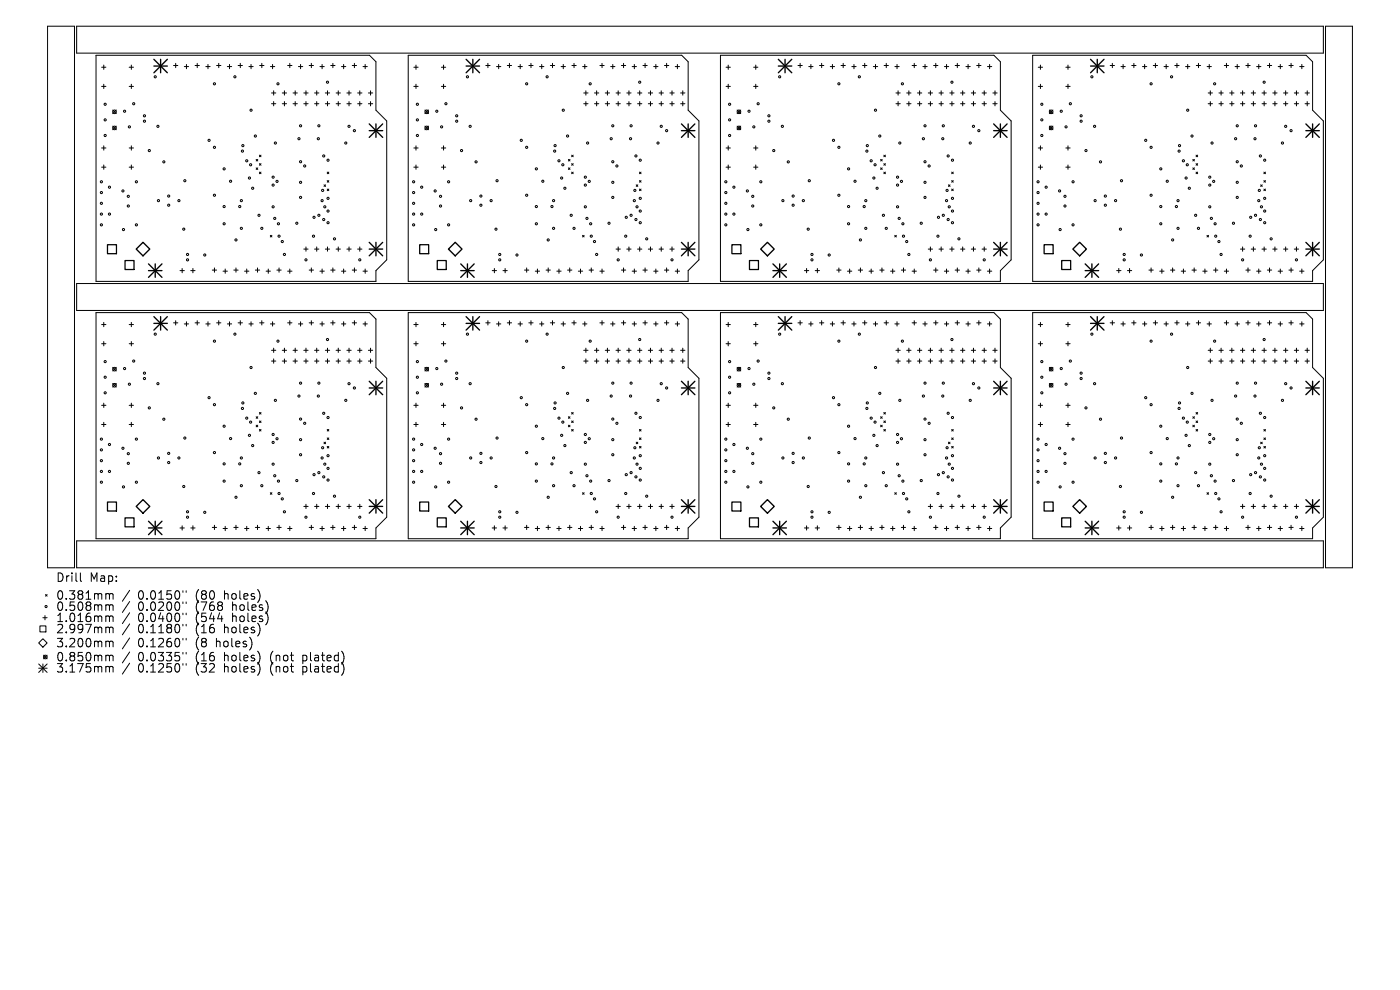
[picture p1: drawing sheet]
<svg xmlns="http://www.w3.org/2000/svg" width="297mm" height="210mm" viewBox="0 0 297 210" stroke-linecap="round" stroke-linejoin="round" font-family="sans-serif">
<defs><g id="words">
<g font-size="2.5">
<text x="11.8" y="123.7">Drill</text>
<text x="19" y="123.7">Map:</text>
<text x="11.8" y="127.5">0.381mm</text>
<text x="11.8" y="129.8">0.508mm</text>
<text x="29.3" y="127.5">0.0150&quot;</text>
<text x="29.3" y="129.8">0.0200&quot;</text>
<text x="41.6" y="127.5">(80</text>
<text x="41.6" y="129.8">(768</text>
<text x="47.8" y="127.5">holes)</text>
<text x="49.5" y="129.8">holes)</text>
<text x="11.8" y="132.2">1.016mm</text>
<text x="11.8" y="134.6">2.997mm</text>
<text x="11.8" y="137.6">3.200mm</text>
<text x="29.3" y="132.2">0.0400&quot;</text>
<text x="29.3" y="134.6">0.1180&quot;</text>
<text x="29.3" y="137.6">0.1260&quot;</text>
<text x="41.6" y="132.2">(544</text>
<text x="41.6" y="134.6">(16</text>
<text x="41.6" y="137.6">(8</text>
<text x="46.1" y="137.6">holes)</text>
<text x="47.8" y="134.6">holes)</text>
<text x="49.5" y="132.2">holes)</text>
<text x="11.8" y="140.5">0.850mm</text>
<text x="11.8" y="142.9">3.175mm</text>
<text x="29.3" y="140.5">0.0335&quot;</text>
<text x="29.3" y="142.9">0.1250&quot;</text>
<text x="41.6" y="140.5">(16</text>
<text x="41.6" y="142.9">(32</text>
<text x="47.8" y="140.5">holes)</text>
<text x="47.8" y="142.9">holes)</text>
<text x="57.7" y="140.5">(not</text>
<text x="57.7" y="142.9">(not</text>
<text x="64.8" y="140.5">plated)</text>
<text x="64.8" y="142.9">plated)</text>
</g>
</g></defs>
<g fill="none" stroke="#000" stroke-width=".21">
<path d="M10.1 5.6h5.7v114.8h-5.7zM16.3 5.6h264.4v5.7h-264.4zM20.4 11.7h58l1.4 1.4v10.3l2.2 2.3v29.4l-2.2 2.3v2.3h-59.4zM21.6 14.3h.9M21.6 18.3h.9M22 13.8v.9M22 17.9v.9M27.4 14.3h.9M27.4 18.3h.9M27.9 13.8v.9M27.9 17.9v.9M36.8 13.9h.9"/>
<path d="M37.3 13.4v1M39.1 14.1h.9M39.6 13.7v.9M41.4 13.9h.9M41.8 13.4v1M43.7 14.1h.9M44.1 13.7v.9M45.9 13.9h1M46.4 13.4v1M48.2 14.1h.9M48.7 13.7v.9M50.5 13.9h.9"/>
<path d="M51 13.4v1M52.8 14.1h.9M53.3 13.7v.9M55.1 13.9h.9M55.5 13.4v1M57.4 14.1h.9M57.6 19.7h.9M57.8 13.7v.9M58.1 19.3v.9M59.9 19.7h.9M60.3 19.3v.9M61 13.9h.9"/>
<path d="M61.5 13.4v1M62.2 19.7h.9M62.6 19.3v.9M63.3 14.1h.9M63.8 13.7v.9M64.5 19.7h.9M64.9 19.3v.9M65.6 13.9h.9M66 13.4v1M66.7 19.7h.9M67.2 19.3v.9M67.9 14.1h.9"/>
<path d="M68.3 13.7v.9M69 19.7h.9M69.5 19.3v.9M70.2 13.9h.9M70.6 13.4v1M71.3 19.7h.9M71.8 19.3v.9M72.4 14.1h1M72.9 13.7v.9M73.6 19.7h.9M74 19.3v.9M74.7 13.9h.9"/>
<path d="M75.2 13.4v1M75.9 19.7h.9M76.3 19.3v.9M77 14.1h.9M77.5 13.7v.9M78.2 19.7h.9M78.6 19.3v.9M86.6 11.7h58l1.4 1.4v10.3l2.3 2.3v29.4l-2.3 2.3v2.3h-59.4zM87.8 14.3h.9M87.8 18.3h.9M88.2 13.8v.9M88.2 17.9v.9"/>
<path d="M93.6 14.3h1M93.6 18.3h1M94.1 13.8v.9M94.1 17.9v.9M103 13.9h1M103.5 13.4v1M105.3 14.1h.9M105.8 13.7v.9M107.6 13.9h.9M108.1 13.4v1M109.9 14.1h.9M110.4 13.7v.9"/>
<path d="M112.2 13.9h.9M112.6 13.4v1M114.5 14.1h.9M114.9 13.7v.9M116.8 13.9h.9M117.2 13.4v1M119 14.1h1M119.5 13.7v.9M121.3 13.9h.9M121.8 13.4v1M123.6 14.1h.9M123.8 19.7h.9"/>
<path d="M124.1 13.7v.9M124.3 19.3v.9M126.1 19.7h.9M126.6 19.3v.9M127.3 13.9h.9M127.7 13.4v1M128.4 19.7h.9M128.9 19.3v.9M129.5 14.1h1M130 13.7v.9M130.7 19.7h.9M131.1 19.3v.9"/>
<path d="M131.8 13.9h.9M132.3 13.4v1M133 19.7h.9M133.4 19.3v.9M134.1 14.1h.9M134.6 13.7v.9M135.3 19.7h.9M135.7 19.3v.9M136.4 13.9h.9M136.9 13.4v1M137.5 19.7h1M138 19.3v.9"/>
<path d="M138.7 14.1h.9M139.1 13.7v.9M139.8 19.7h.9M140.3 19.3v.9M141 13.9h.9M141.4 13.4v1M142.1 19.7h.9M142.6 19.3v.9M143.2 14.1h1M143.7 13.7v.9M144.4 19.7h.9M144.8 19.3v.9"/>
<path d="M152.8 11.7h58.1l1.3 1.4v10.3l2.3 2.3v29.4l-2.3 2.3v2.3h-59.4zM154 14.3h.9M154 18.3h.9M154.5 13.8v.9M154.5 17.9v.9M159.9 14.3h.9M159.9 18.3h.9M160.3 13.8v.9M160.3 17.9v.9M169.3 13.9h.9M169.7 13.4v1M171.6 14.1h.9"/>
<path d="M172 13.7v.9M173.9 13.9h.9M174.3 13.4v1M176.1 14.1h1M176.6 13.7v.9M178.4 13.9h.9M178.9 13.4v1M180.7 14.1h.9M181.2 13.7v.9M183 13.9h.9M183.4 13.4v1M185.3 14.1h.9"/>
<path d="M185.7 13.7v.9M187.6 13.9h.9M188 13.4v1M189.8 14.1h1M190.1 19.7h.9M190.3 13.7v.9M190.5 19.3v.9M192.4 19.7h.9M192.8 19.3v.9M193.5 13.9h.9M194 13.4v1M194.6 19.7h1"/>
<path d="M195.1 19.3v.9M195.8 14.1h.9M196.2 13.7v.9M196.9 19.7h.9M197.4 19.3v.9M198.1 13.9h.9M198.5 13.4v1M199.2 19.7h.9M199.7 19.3v.9M200.3 14.1h1M200.8 13.7v.9M201.5 19.7h.9"/>
<path d="M201.9 19.3v.9M202.6 13.9h.9M203.1 13.4v1M203.8 19.7h.9M204.2 19.3v.9M204.9 14.1h.9M205.4 13.7v.9M206.1 19.7h.9M206.5 19.3v.9M207.2 13.9h.9M207.7 13.4v1M208.3 19.7h1"/>
<path d="M208.8 19.3v.9M209.5 14.1h.9M209.9 13.7v.9M210.6 19.7h.9M211.1 19.3v.9M219.1 11.7h58l1.4 1.4v10.3l2.2 2.3v29.4l-2.2 2.3v2.3h-59.4zM220.3 14.3h.9M220.3 18.3h.9M220.7 13.8v.9M220.7 17.9v.9M226.1 14.3h.9M226.1 18.3h.9"/>
<path d="M226.6 13.8v.9M226.6 17.9v.9M235.5 13.9h.9M236 13.4v1M237.8 14.1h.9M238.3 13.7v.9M240.1 13.9h.9M240.5 13.4v1M242.4 14.1h.9M242.8 13.7v.9M244.7 13.9h.9M245.1 13.4v1"/>
<path d="M246.9 14.1h1M247.4 13.7v.9M249.2 13.9h.9M249.7 13.4v1M251.5 14.1h.9M252 13.7v.9M253.8 13.9h.9M254.2 13.4v1M256.1 14.1h.9M256.3 19.7h.9M256.5 13.7v.9M256.8 19.3v.9"/>
<path d="M258.6 19.7h.9M259 19.3v.9M259.7 13.9h.9M260.2 13.4v1M260.9 19.7h.9M261.3 19.3v.9M262 14.1h.9M262.5 13.7v.9M263.2 19.7h.9M263.6 19.3v.9M264.3 13.9h.9M264.8 13.4v1"/>
<path d="M265.4 19.7h1M265.9 19.3v.9M266.6 14.1h.9M267 13.7v.9M267.7 19.7h.9M268.2 19.3v.9M268.9 13.9h.9M269.3 13.4v1M270 19.7h.9M270.5 19.3v.9M271.2 14.1h.9M271.6 13.7v.9"/>
<path d="M272.3 19.7h.9M272.8 19.3v.9M273.4 13.9h.9M273.9 13.4v1M274.6 19.7h.9M275 19.3v.9M275.7 14.1h.9M276.2 13.7v.9M276.9 19.7h.9M277.3 19.3v.9M281.2 5.6h5.7v114.8h-5.7zM21.6 31.4h.9"/>
<path d="M21.6 35.5h.9M22 30.9v.9M22 35v.9M23.9 23.3l.8 .8M23.9 26.8l.8 .7M24.7 23.3l-.8 .8M24.7 26.8l-.8 .7M27.4 31.4h.9M27.4 35.5h.9M27.9 30.9v.9M27.9 35v.9M54.3 33.8l.4 .4"/>
<path d="M54.3 35.6l.4 .4M54.7 33.8l-.4 .4M54.7 35.6l-.4 .4M55 32.9l.4 .4M55 34.7l.4 .4M55 36.5l.4 .4M55.4 32.9l-.4 .4M55.4 34.7l-.4 .4M55.4 36.5l-.4 .4M57.6 22h.9M58.1 21.5v1M59.9 22h.9"/>
<path d="M60.3 21.5v1M62.2 22h.9M62.6 21.5v1M64.5 22h.9M64.9 21.5v1M66.7 22h.9M67.2 21.5v1M68.7 39.2l.4 .3M69 22h.9M69.1 39.2l-.4 .3M69.4 36.5l.4 .4M69.4 38.3l.4 .3"/>
<path d="M69.5 21.5v1M69.8 36.5l-.4 .4M69.8 38.3l-.4 .3M71.3 22h.9M71.8 21.5v1M73.6 22h.9M74 21.5v1M75.9 22h.9M76.3 21.5v1M78.2 22h.9M78.6 21.5v1M87.8 31.4h.9"/>
<path d="M87.8 35.5h.9M88.2 30.9v.9M88.2 35v.9M90.1 23.3l.8 .8M90.1 26.8l.8 .7M90.9 23.3l-.8 .8M90.9 26.8l-.8 .7M93.6 31.4h1M93.6 35.5h1M94.1 30.9v.9M94.1 35v.9M120.6 33.8l.3 .4"/>
<path d="M120.6 35.6l.3 .4M120.9 33.8l-.3 .4M120.9 35.6l-.3 .4M121.3 32.9l.3 .4M121.3 34.7l.3 .4M121.3 36.5l.3 .4M121.6 32.9l-.3 .4M121.6 34.7l-.3 .4M121.6 36.5l-.3 .4M123.8 22h.9M124.3 21.5v1M126.1 22h.9"/>
<path d="M126.6 21.5v1M128.4 22h.9M128.9 21.5v1M130.7 22h.9M131.1 21.5v1M133 22h.9M133.4 21.5v1M135 39.2l.3 .3M135.3 22h.9M135.3 39.2l-.3 .3M135.7 36.5l.3 .4M135.7 38.3l.3 .3"/>
<path d="M135.7 21.5v1M136 36.5l-.3 .4M136 38.3l-.3 .3M137.5 22h1M138 21.5v1M139.8 22h.9M140.3 21.5v1M142.1 22h.9M142.6 21.5v1M144.4 22h.9M144.8 21.5v1M154 31.4h.9"/>
<path d="M154 35.5h.9M154.5 30.9v.9M154.5 35v.9M156.4 23.3l.7 .8M156.4 26.8l.7 .7M157.1 23.3l-.7 .8M157.1 26.8l-.7 .7M159.9 31.4h.9M159.9 35.5h.9M160.3 30.9v.9M160.3 35v.9M186.8 33.8l.4 .4"/>
<path d="M186.8 35.6l.4 .4M187.2 33.8l-.4 .4M187.2 35.6l-.4 .4M187.5 32.9l.3 .4M187.5 34.7l.3 .4M187.5 36.5l.3 .4M187.8 32.9l-.3 .4M187.8 34.7l-.3 .4M187.8 36.5l-.3 .4M190.1 22h.9M190.5 21.5v1M192.4 22h.9"/>
<path d="M192.8 21.5v1M194.6 22h1M195.1 21.5v1M196.9 22h.9M197.4 21.5v1M199.2 22h.9M199.7 21.5v1M201.2 39.2l.3 .3M201.5 22h.9M201.5 39.2l-.3 .3M201.9 36.5l.3 .4M201.9 38.3l.3 .3"/>
<path d="M201.9 21.5v1M202.2 36.5l-.3 .4M202.2 38.3l-.3 .3M203.8 22h.9M204.2 21.5v1M206.1 22h.9M206.5 21.5v1M208.3 22h1M208.8 21.5v1M210.6 22h.9M211.1 21.5v1M220.3 31.4h.9"/>
<path d="M220.3 35.5h.9M220.7 30.9v.9M220.7 35v.9M222.6 23.3l.8 .8M222.6 26.8l.8 .7M223.4 23.3l-.8 .8M223.4 26.8l-.8 .7M226.1 31.4h.9M226.1 35.5h.9M226.6 30.9v.9M226.6 35v.9M253.1 33.8l.3 .4"/>
<path d="M253.1 35.6l.3 .4M253.4 33.8l-.3 .4M253.4 35.6l-.3 .4M253.7 32.9l.4 .4M253.7 34.7l.4 .4M253.7 36.5l.4 .4M254.1 32.9l-.4 .4M254.1 34.7l-.4 .4M254.1 36.5l-.4 .4M256.3 22h.9M256.8 21.5v1M258.6 22h.9"/>
<path d="M259 21.5v1M260.9 22h.9M261.3 21.5v1M263.2 22h.9M263.6 21.5v1M265.4 22h1M265.9 21.5v1M267.4 39.2l.4 .3M267.7 22h.9M267.8 39.2l-.4 .3M268.1 36.5l.4 .4M268.1 38.3l.4 .3"/>
<path d="M268.2 21.5v1M268.5 36.5l-.4 .4M268.5 38.3l-.4 .3M270 22h.9M270.5 21.5v1M272.3 22h.9M272.8 21.5v1M274.6 22h.9M275 21.5v1M276.9 22h.9M277.3 21.5v1M38.2 57.4h.9"/>
<path d="M38.6 56.9v1M40.5 57.4h.9M40.9 56.9v1M45 57.3h.9M45.5 56.8v.9M47.3 57.5h.9M47.8 57.1v.9M49.6 57.3h.9M50.1 56.8v.9M51.9 57.5h.9M52.3 57.1v.9M54.2 57.3h.9"/>
<path d="M54.6 56.8v.9M56.5 57.5h.9M56.9 57.1v.9M57.3 49.9l.4 .4M57.7 49.9l-.4 .4M58.7 57.3h1M59.2 56.8v.9M61 57.5h.9M61.5 57.1v.9M64.5 52.8h.9M64.9 52.4v.9M65.6 57.3h.9"/>
<path d="M66 56.8v.9M66.7 52.8h.9M67.2 52.4v.9M67.9 57.5h.9M68.3 57.1v.9M69 52.8h.9M69.4 40.1l.4 .3M69.5 52.4v.9M69.8 40.1l-.4 .3M70.2 57.3h.9M70.6 56.8v.9M71.3 52.8h.9"/>
<path d="M71.8 52.4v.9M72.4 57.5h1M72.9 57.1v.9M73.6 52.8h.9M74 52.4v.9M74.7 57.3h.9M75.2 56.8v.9M75.9 52.8h.9M76.3 52.4v.9M77 57.5h.9M77.5 57.1v.9M104.4 57.4h.9"/>
<path d="M104.9 56.9v1M106.7 57.4h.9M107.2 56.9v1M111.3 57.3h.9M111.7 56.8v.9M113.6 57.5h.9M114 57.1v.9M115.8 57.3h1M116.3 56.8v.9M118.1 57.5h.9M118.6 57.1v.9M120.4 57.3h.9"/>
<path d="M120.9 56.8v.9M122.7 57.5h.9M123.1 57.1v.9M123.6 49.9l.3 .4M123.9 49.9l-.3 .4M125 57.3h.9M125.4 56.8v.9M127.3 57.5h.9M127.7 57.1v.9M130.7 52.8h.9M131.1 52.4v.9M131.8 57.3h.9"/>
<path d="M132.3 56.8v.9M133 52.8h.9M133.4 52.4v.9M134.1 57.5h.9M134.6 57.1v.9M135.3 52.8h.9M135.7 40.1l.3 .3M135.7 52.4v.9M136 40.1l-.3 .3M136.4 57.3h.9M136.9 56.8v.9M137.5 52.8h1"/>
<path d="M138 52.4v.9M138.7 57.5h.9M139.1 57.1v.9M139.8 52.8h.9M140.3 52.4v.9M141 57.3h.9M141.4 56.8v.9M142.1 52.8h.9M142.6 52.4v.9M143.2 57.5h1M143.7 57.1v.9M170.7 57.4h.9"/>
<path d="M171.1 56.9v1M172.9 57.4h1M173.4 56.9v1M177.5 57.3h.9M178 56.8v.9M179.8 57.5h.9M180.2 57.1v.9M182.1 57.3h.9M182.5 56.8v.9M184.4 57.5h.9M184.8 57.1v.9M186.6 57.3h1"/>
<path d="M187.1 56.8v.9M188.9 57.5h.9M189.4 57.1v.9M189.8 49.9l.4 .4M190.2 49.9l-.4 .4M191.2 57.3h.9M191.7 56.8v.9M193.5 57.5h.9M194 57.1v.9M196.9 52.8h.9M197.4 52.4v.9M198.1 57.3h.9"/>
<path d="M198.5 56.8v.9M199.2 52.8h.9M199.7 52.4v.9M200.3 57.5h1M200.8 57.1v.9M201.5 52.8h.9M201.9 40.1l.3 .3M201.9 52.4v.9M202.2 40.1l-.3 .3M202.6 57.3h.9M203.1 56.8v.9M203.8 52.8h.9"/>
<path d="M204.2 52.4v.9M204.9 57.5h.9M205.4 57.1v.9M206.1 52.8h.9M206.5 52.4v.9M207.2 57.3h.9M207.7 56.8v.9M208.3 52.8h1M208.8 52.4v.9M209.5 57.5h.9M209.9 57.1v.9M236.9 57.4h.9"/>
<path d="M237.3 56.9v1M239.2 57.4h.9M239.6 56.9v1M243.7 57.3h1M244.2 56.8v.9M246 57.5h.9M246.5 57.1v.9M248.3 57.3h.9M248.8 56.8v.9M250.6 57.5h.9M251.1 57.1v.9M252.9 57.3h.9"/>
<path d="M253.3 56.8v.9M255.2 57.5h.9M255.6 57.1v.9M256.1 49.9l.3 .4M256.4 49.9l-.3 .4M257.4 57.3h1M257.9 56.8v.9M259.7 57.5h.9M260.2 57.1v.9M263.2 52.8h.9M263.6 52.4v.9M264.3 57.3h.9"/>
<path d="M264.8 56.8v.9M265.4 52.8h1M265.9 52.4v.9M266.6 57.5h.9M267 57.1v.9M267.7 52.8h.9M268.1 40.1l.4 .3M268.2 52.4v.9M268.5 40.1l-.4 .3M268.9 57.3h.9M269.3 56.8v.9M270 52.8h.9"/>
<path d="M270.5 52.4v.9M271.2 57.5h.9M271.6 57.1v.9M272.3 52.8h.9M272.8 52.4v.9M273.4 57.3h.9M273.9 56.8v.9M274.6 52.8h.9M275 52.4v.9M275.7 57.5h.9M276.2 57.1v.9M16.3 60.1h264.4v5.8h-264.4z"/>
<path d="M20.4 66.3h58l1.4 1.4v10.3l2.2 2.2v29.5l-2.2 2.3v2.3h-59.4zM21.6 68.8h.9M21.6 72.9h.9M22 68.4v.9M22 72.5v.9M23.9 77.9l.8 .8M24.7 77.9l-.8 .8M27.4 68.8h.9M27.4 72.9h.9M27.9 68.4v.9M27.9 72.5v.9M36.8 68.5h.9"/>
<path d="M37.3 68v.9M39.1 68.7h.9M39.6 68.3v.9M41.4 68.5h.9M41.8 68v.9M43.7 68.7h.9M44.1 68.3v.9M45.9 68.5h1M46.4 68v.9M48.2 68.7h.9M48.7 68.3v.9M50.5 68.5h.9"/>
<path d="M51 68v.9M52.8 68.7h.9M53.3 68.3v.9M55.1 68.5h.9M55.5 68v.9M57.4 68.7h.9M57.6 74.3h.9M57.6 76.6h.9M57.8 68.3v.9M58.1 73.9v.9M58.1 76.1v.9M59.9 74.3h.9"/>
<path d="M59.9 76.6h.9M60.3 73.9v.9M60.3 76.1v.9M61 68.5h.9M61.5 68v.9M62.2 74.3h.9M62.2 76.6h.9M62.6 73.9v.9M62.6 76.1v.9M63.3 68.7h.9M63.8 68.3v.9M64.5 74.3h.9"/>
<path d="M64.5 76.6h.9M64.9 73.9v.9M64.9 76.1v.9M65.6 68.5h.9M66 68v.9M66.7 74.3h.9M66.7 76.6h.9M67.2 73.9v.9M67.2 76.1v.9M67.9 68.7h.9M68.3 68.3v.9M69 74.3h.9"/>
<path d="M69 76.6h.9M69.5 73.9v.9M69.5 76.1v.9M70.2 68.5h.9M70.6 68v.9M71.3 74.3h.9M71.3 76.6h.9M71.8 73.9v.9M71.8 76.1v.9M72.4 68.7h1M72.9 68.3v.9M73.6 74.3h.9"/>
<path d="M73.6 76.6h.9M74 73.9v.9M74 76.1v.9M74.7 68.5h.9M75.2 68v.9M75.9 74.3h.9M75.9 76.6h.9M76.3 73.9v.9M76.3 76.1v.9M77 68.7h.9M77.5 68.3v.9M78.2 74.3h.9"/>
<path d="M78.2 76.6h.9M78.6 73.9v.9M78.6 76.1v.9M86.6 66.3h58l1.4 1.4v10.3l2.3 2.2v29.5l-2.3 2.3v2.3h-59.4zM87.8 68.8h.9M87.8 72.9h.9M88.2 68.4v.9M88.2 72.5v.9M90.1 77.9l.8 .8M90.9 77.9l-.8 .8M93.6 68.8h1M93.6 72.9h1"/>
<path d="M94.1 68.4v.9M94.1 72.5v.9M103 68.5h1M103.5 68v.9M105.3 68.7h.9M105.8 68.3v.9M107.6 68.5h.9M108.1 68v.9M109.9 68.7h.9M110.4 68.3v.9M112.2 68.5h.9M112.6 68v.9"/>
<path d="M114.5 68.7h.9M114.9 68.3v.9M116.8 68.5h.9M117.2 68v.9M119 68.7h1M119.5 68.3v.9M121.3 68.5h.9M121.8 68v.9M123.6 68.7h.9M123.8 74.3h.9M123.8 76.6h.9M124.1 68.3v.9"/>
<path d="M124.3 73.9v.9M124.3 76.1v.9M126.1 74.3h.9M126.1 76.6h.9M126.6 73.9v.9M126.6 76.1v.9M127.3 68.5h.9M127.7 68v.9M128.4 74.3h.9M128.4 76.6h.9M128.9 73.9v.9M128.9 76.1v.9"/>
<path d="M129.5 68.7h1M130 68.3v.9M130.7 74.3h.9M130.7 76.6h.9M131.1 73.9v.9M131.1 76.1v.9M131.8 68.5h.9M132.3 68v.9M133 74.3h.9M133 76.6h.9M133.4 73.9v.9M133.4 76.1v.9"/>
<path d="M134.1 68.7h.9M134.6 68.3v.9M135.3 74.3h.9M135.3 76.6h.9M135.7 73.9v.9M135.7 76.1v.9M136.4 68.5h.9M136.9 68v.9M137.5 74.3h1M137.5 76.6h1M138 73.9v.9M138 76.1v.9"/>
<path d="M138.7 68.7h.9M139.1 68.3v.9M139.8 74.3h.9M139.8 76.6h.9M140.3 73.9v.9M140.3 76.1v.9M141 68.5h.9M141.4 68v.9M142.1 74.3h.9M142.1 76.6h.9M142.6 73.9v.9M142.6 76.1v.9"/>
<path d="M143.2 68.7h1M143.7 68.3v.9M144.4 74.3h.9M144.4 76.6h.9M144.8 73.9v.9M144.8 76.1v.9M152.8 66.3h58.1l1.3 1.4v10.3l2.3 2.2v29.5l-2.3 2.3v2.3h-59.4zM154 68.8h.9M154 72.9h.9M154.5 68.4v.9M154.5 72.5v.9M156.4 77.9l.7 .8"/>
<path d="M157.1 77.9l-.7 .8M159.9 68.8h.9M159.9 72.9h.9M160.3 68.4v.9M160.3 72.5v.9M169.3 68.5h.9M169.7 68v.9M171.6 68.7h.9M172 68.3v.9M173.9 68.5h.9M174.3 68v.9M176.1 68.7h1"/>
<path d="M176.6 68.3v.9M178.4 68.5h.9M178.9 68v.9M180.7 68.7h.9M181.2 68.3v.9M183 68.5h.9M183.4 68v.9M185.3 68.7h.9M185.7 68.3v.9M187.6 68.5h.9M188 68v.9M189.8 68.7h1"/>
<path d="M190.1 74.3h.9M190.1 76.6h.9M190.3 68.3v.9M190.5 73.9v.9M190.5 76.1v.9M192.4 74.3h.9M192.4 76.6h.9M192.8 73.9v.9M192.8 76.1v.9M193.5 68.5h.9M194 68v.9M194.6 74.3h1"/>
<path d="M194.6 76.6h1M195.1 73.9v.9M195.1 76.1v.9M195.8 68.7h.9M196.2 68.3v.9M196.9 74.3h.9M196.9 76.6h.9M197.4 73.9v.9M197.4 76.1v.9M198.1 68.5h.9M198.5 68v.9M199.2 74.3h.9"/>
<path d="M199.2 76.6h.9M199.7 73.9v.9M199.7 76.1v.9M200.3 68.7h1M200.8 68.3v.9M201.5 74.3h.9M201.5 76.6h.9M201.9 73.9v.9M201.9 76.1v.9M202.6 68.5h.9M203.1 68v.9M203.8 74.3h.9"/>
<path d="M203.8 76.6h.9M204.2 73.9v.9M204.2 76.1v.9M204.9 68.7h.9M205.4 68.3v.9M206.1 74.3h.9M206.1 76.6h.9M206.5 73.9v.9M206.5 76.1v.9M207.2 68.5h.9M207.7 68v.9M208.3 74.3h1"/>
<path d="M208.3 76.6h1M208.8 73.9v.9M208.8 76.1v.9M209.5 68.7h.9M209.9 68.3v.9M210.6 74.3h.9M210.6 76.6h.9M211.1 73.9v.9M211.1 76.1v.9M219.1 66.3h58l1.4 1.4v10.3l2.2 2.2v29.5l-2.2 2.3v2.3h-59.4zM220.3 68.8h.9M220.3 72.9h.9"/>
<path d="M220.7 68.4v.9M220.7 72.5v.9M222.6 77.9l.8 .8M223.4 77.9l-.8 .8M226.1 68.8h.9M226.1 72.9h.9M226.6 68.4v.9M226.6 72.5v.9M235.5 68.5h.9M236 68v.9M237.8 68.7h.9M238.3 68.3v.9"/>
<path d="M240.1 68.5h.9M240.5 68v.9M242.4 68.7h.9M242.8 68.3v.9M244.7 68.5h.9M245.1 68v.9M246.9 68.7h1M247.4 68.3v.9M249.2 68.5h.9M249.7 68v.9M251.5 68.7h.9M252 68.3v.9"/>
<path d="M253.8 68.5h.9M254.2 68v.9M256.1 68.7h.9M256.3 74.3h.9M256.3 76.6h.9M256.5 68.3v.9M256.8 73.9v.9M256.8 76.1v.9M258.6 74.3h.9M258.6 76.6h.9M259 73.9v.9M259 76.1v.9"/>
<path d="M259.7 68.5h.9M260.2 68v.9M260.9 74.3h.9M260.9 76.6h.9M261.3 73.9v.9M261.3 76.1v.9M262 68.7h.9M262.5 68.3v.9M263.2 74.3h.9M263.2 76.6h.9M263.6 73.9v.9M263.6 76.1v.9"/>
<path d="M264.3 68.5h.9M264.8 68v.9M265.4 74.3h1M265.4 76.6h1M265.9 73.9v.9M265.9 76.1v.9M266.6 68.7h.9M267 68.3v.9M267.7 74.3h.9M267.7 76.6h.9M268.2 73.9v.9M268.2 76.1v.9"/>
<path d="M268.9 68.5h.9M269.3 68v.9M270 74.3h.9M270 76.6h.9M270.5 73.9v.9M270.5 76.1v.9M271.2 68.7h.9M271.6 68.3v.9M272.3 74.3h.9M272.3 76.6h.9M272.8 73.9v.9M272.8 76.1v.9"/>
<path d="M273.4 68.5h.9M273.9 68v.9M274.6 74.3h.9M274.6 76.6h.9M275 73.9v.9M275 76.1v.9M275.7 68.7h.9M276.2 68.3v.9M276.9 74.3h.9M276.9 76.6h.9M277.3 73.9v.9M277.3 76.1v.9"/>
<path d="M21.6 86h.9M21.6 90h.9M22 85.5v.9M22 89.6v.9M23.9 81.3l.8 .8M24.7 81.3l-.8 .8M27.4 86h.9M27.4 90h.9M27.9 85.5v.9M27.9 89.6v.9M54.3 88.4l.4 .3M54.3 90.2l.4 .3"/>
<path d="M54.7 88.4l-.4 .3M54.7 90.2l-.4 .3M55 87.5l.4 .3M55 89.3l.4 .3M55 91.1l.4 .3M55.4 87.5l-.4 .3M55.4 89.3l-.4 .3M55.4 91.1l-.4 .3M68.7 93.8l.4 .3M69.1 93.8l-.4 .3M69.4 91.1l.4 .3M69.4 92.9l.4 .3"/>
<path d="M69.4 94.7l.4 .3M69.8 91.1l-.4 .3M69.8 92.9l-.4 .3M69.8 94.7l-.4 .3M87.8 86h.9M87.8 90h.9M88.2 85.5v.9M88.2 89.6v.9M90.1 81.3l.8 .8M90.9 81.3l-.8 .8M93.6 86h1M93.6 90h1"/>
<path d="M94.1 85.5v.9M94.1 89.6v.9M120.6 88.4l.3 .3M120.6 90.2l.3 .3M120.9 88.4l-.3 .3M120.9 90.2l-.3 .3M121.3 87.5l.3 .3M121.3 89.3l.3 .3M121.3 91.1l.3 .3M121.6 87.5l-.3 .3M121.6 89.3l-.3 .3M121.6 91.1l-.3 .3"/>
<path d="M135 93.8l.3 .3M135.3 93.8l-.3 .3M135.7 91.1l.3 .3M135.7 92.9l.3 .3M135.7 94.7l.3 .3M136 91.1l-.3 .3M136 92.9l-.3 .3M136 94.7l-.3 .3M154 86h.9M154 90h.9M154.5 85.5v.9M154.5 89.6v.9"/>
<path d="M156.4 81.3l.7 .8M157.1 81.3l-.7 .8M159.9 86h.9M159.9 90h.9M160.3 85.5v.9M160.3 89.6v.9M186.8 88.4l.4 .3M186.8 90.2l.4 .3M187.2 88.4l-.4 .3M187.2 90.2l-.4 .3M187.5 87.5l.3 .3M187.5 89.3l.3 .3"/>
<path d="M187.5 91.1l.3 .3M187.8 87.5l-.3 .3M187.8 89.3l-.3 .3M187.8 91.1l-.3 .3M201.2 93.8l.3 .3M201.5 93.8l-.3 .3M201.9 91.1l.3 .3M201.9 92.9l.3 .3M201.9 94.7l.3 .3M202.2 91.1l-.3 .3M202.2 92.9l-.3 .3M202.2 94.7l-.3 .3"/>
<path d="M220.3 86h.9M220.3 90h.9M220.7 85.5v.9M220.7 89.6v.9M222.6 81.3l.8 .8M223.4 81.3l-.8 .8M226.1 86h.9M226.1 90h.9M226.6 85.5v.9M226.6 89.6v.9M253.1 88.4l.3 .3M253.1 90.2l.3 .3"/>
<path d="M253.4 88.4l-.3 .3M253.4 90.2l-.3 .3M253.7 87.5l.4 .3M253.7 89.3l.4 .3M253.7 91.1l.4 .3M254.1 87.5l-.4 .3M254.1 89.3l-.4 .3M254.1 91.1l-.4 .3M267.4 93.8l.4 .3M267.8 93.8l-.4 .3M268.1 91.1l.4 .3M268.1 92.9l.4 .3"/>
<path d="M268.1 94.7l.4 .3M268.5 91.1l-.4 .3M268.5 92.9l-.4 .3M268.5 94.7l-.4 .3M16.3 114.7h264.4v5.7h-264.4zM38.2 112h.9M38.6 111.5v1M40.5 112h.9M40.9 111.5v1M45 111.9h.9M45.5 111.4v.9M47.3 112.1h.9"/>
<path d="M47.8 111.7v.9M49.6 111.9h.9M50.1 111.4v.9M51.9 112.1h.9M52.3 111.7v.9M54.2 111.9h.9M54.6 111.4v.9M56.5 112.1h.9M56.9 111.7v.9M57.3 104.5l.4 .4M57.7 104.5l-.4 .4M58.7 111.9h1"/>
<path d="M59.2 111.4v.9M61 112.1h.9M61.5 111.7v.9M64.5 107.4h.9M64.9 107v.9M65.6 111.9h.9M66 111.4v.9M66.7 107.4h.9M67.2 107v.9M67.9 112.1h.9M68.3 111.7v.9M69 107.4h.9"/>
<path d="M69.5 107v.9M70.2 111.9h.9M70.6 111.4v.9M71.3 107.4h.9M71.8 107v.9M72.4 112.1h1M72.9 111.7v.9M73.6 107.4h.9M74 107v.9M74.7 111.9h.9M75.2 111.4v.9M75.9 107.4h.9"/>
<path d="M76.3 107v.9M77 112.1h.9M77.5 111.7v.9M104.4 112h.9M104.9 111.5v1M106.7 112h.9M107.2 111.5v1M111.3 111.9h.9M111.7 111.4v.9M113.6 112.1h.9M114 111.7v.9M115.8 111.9h1"/>
<path d="M116.3 111.4v.9M118.1 112.1h.9M118.6 111.7v.9M120.4 111.9h.9M120.9 111.4v.9M122.7 112.1h.9M123.1 111.7v.9M123.6 104.5l.3 .4M123.9 104.5l-.3 .4M125 111.9h.9M125.4 111.4v.9M127.3 112.1h.9"/>
<path d="M127.7 111.7v.9M130.7 107.4h.9M131.1 107v.9M131.8 111.9h.9M132.3 111.4v.9M133 107.4h.9M133.4 107v.9M134.1 112.1h.9M134.6 111.7v.9M135.3 107.4h.9M135.7 107v.9M136.4 111.9h.9"/>
<path d="M136.9 111.4v.9M137.5 107.4h1M138 107v.9M138.7 112.1h.9M139.1 111.7v.9M139.8 107.4h.9M140.3 107v.9M141 111.9h.9M141.4 111.4v.9M142.1 107.4h.9M142.6 107v.9M143.2 112.1h1"/>
<path d="M143.7 111.7v.9M170.7 112h.9M171.1 111.5v1M172.9 112h1M173.4 111.5v1M177.5 111.9h.9M178 111.4v.9M179.8 112.1h.9M180.2 111.7v.9M182.1 111.9h.9M182.5 111.4v.9M184.4 112.1h.9"/>
<path d="M184.8 111.7v.9M186.6 111.9h1M187.1 111.4v.9M188.9 112.1h.9M189.4 111.7v.9M189.8 104.5l.4 .4M190.2 104.5l-.4 .4M191.2 111.9h.9M191.7 111.4v.9M193.5 112.1h.9M194 111.7v.9M196.9 107.4h.9"/>
<path d="M197.4 107v.9M198.1 111.9h.9M198.5 111.4v.9M199.2 107.4h.9M199.7 107v.9M200.3 112.1h1M200.8 111.7v.9M201.5 107.4h.9M201.9 107v.9M202.6 111.9h.9M203.1 111.4v.9M203.8 107.4h.9"/>
<path d="M204.2 107v.9M204.9 112.1h.9M205.4 111.7v.9M206.1 107.4h.9M206.5 107v.9M207.2 111.9h.9M207.7 111.4v.9M208.3 107.4h1M208.8 107v.9M209.5 112.1h.9M209.9 111.7v.9M236.9 112h.9"/>
<path d="M237.3 111.5v1M239.2 112h.9M239.6 111.5v1M243.7 111.9h1M244.2 111.4v.9M246 112.1h.9M246.5 111.7v.9M248.3 111.9h.9M248.8 111.4v.9M250.6 112.1h.9M251.1 111.7v.9M252.9 111.9h.9"/>
<path d="M253.3 111.4v.9M255.2 112.1h.9M255.6 111.7v.9M256.1 104.5l.3 .4M256.4 104.5l-.3 .4M257.4 111.9h1M257.9 111.4v.9M259.7 112.1h.9M260.2 111.7v.9M263.2 107.4h.9M263.6 107v.9M264.3 111.9h.9"/>
<path d="M264.8 111.4v.9M265.4 107.4h1M265.9 107v.9M266.6 112.1h.9M267 111.7v.9M267.7 107.4h.9M268.2 107v.9M268.9 111.9h.9M269.3 111.4v.9M270 107.4h.9M270.5 107v.9M271.2 112.1h.9"/>
<path d="M271.6 111.7v.9M272.3 107.4h.9M272.8 107v.9M273.4 111.9h.9M273.9 111.4v.9M274.6 107.4h.9M275 107v.9M275.7 112.1h.9M276.2 111.7v.9M8.5 132.8h1.2v1.2h-1.2zM9.1 131h.9M9.1 135.5l.9 .9-.9 .9-.9-.9z"/>
<path d="M9.2 139l.8 .8M9.5 130.6v.9M9.7 126.1l.3 .4M10 126.1l-.3 .4M10 139l-.8 .8M17.1 121.5v1.6l.2 .2M22.7 125.9l.4 .1 .1 .2M22.7 128.3l.4 .1 .1 .1M22.7 130.7h.3l.2 .2M22.7 133l.4 .1 .1 .2M22.7 136l.4 .1 .1 .2M22.7 139h.3l.2 .2"/>
<path d="M23.2 126.2l.3-.3 .4 .1 .1 1.1M23.2 126.2v.9M23.2 128.5v1M23.2 130.9v1M23.2 133.3v.9M23.2 136.3v.9M23.2 139.2v1M23.2 128.5l.3-.2 .4 .1 .1 1.1M23.2 130.9l.3-.2h.4l.1 1.2M23.2 133.3l.3-.3 .4 .1 .1 1.1M23.2 136.3l.3-.3 .4 .1 .1 1.1M23.2 139.2l.3-.2 .4 .1 .1 1.1"/>
<path d="M27.5 125.2l-1.5 2.3M27.5 127.6l-1.5 2.3M27.5 130l-1.5 2.3M27.5 132.4l-1.5 2.3M27.5 135.3l-1.5 2.3M27.5 138.3l-1.5 2.3M38.8 125.3v.4M38.8 127.7v.3M38.8 130.1v.3M38.8 132.4v.4M38.8 135.4v.4M38.8 138.4v.3"/>
<path d="M39.5 125.3v.4M39.5 127.7v.3M39.5 130.1v.3M39.5 132.4v.4M39.5 135.4v.4M39.5 138.4v.3M8.2 140.8l1.8 1.8M8.2 141.7h1.8M9.1 140.8v1.8M10 140.8l-1.8 1.8M22.7 141.4h.3l.2 .2M23.2 141.6v1"/>
<path d="M23.2 141.6l.3-.2 .4 .1 .1 1.1M27.5 140.7l-1.5 2.3M38.8 140.8v.3M39.5 140.8v.3"/>
<circle cx="32.9" cy="16.3" r=".23"/>
<circle cx="45.5" cy="17.8" r=".23"/>
<circle cx="49.8" cy="16.3" r=".23"/>
<circle cx="59" cy="17.8" r=".23"/>
<circle cx="69.5" cy="17.4" r=".23"/>
<circle cx="99.2" cy="16.3" r=".23"/>
<circle cx="111.7" cy="17.8" r=".23"/>
<circle cx="116.1" cy="16.3" r=".23"/>
<circle cx="125.2" cy="17.8" r=".23"/>
<circle cx="135.7" cy="17.4" r=".23"/>
<circle cx="165.4" cy="16.3" r=".23"/>
<circle cx="178" cy="17.8" r=".23"/>
<circle cx="182.3" cy="16.3" r=".23"/>
<circle cx="191.4" cy="17.8" r=".23"/>
<circle cx="201.9" cy="17.4" r=".23"/>
<circle cx="231.6" cy="16.3" r=".23"/>
<circle cx="244.2" cy="17.8" r=".23"/>
<circle cx="248.5" cy="16.3" r=".23"/>
<circle cx="257.7" cy="17.8" r=".23"/>
<circle cx="268.2" cy="17.4" r=".23"/>
<circle cx="21.5" cy="38.6" r=".23"/>
<circle cx="22.3" cy="25.4" r=".23"/>
<circle cx="22.3" cy="28.7" r=".23"/>
<circle cx="22.3" cy="22.1" r=".23"/>
<circle cx="23.2" cy="39.7" r=".23"/>
<circle cx="24.3" cy="23.7" r=".38"/>
<circle cx="24.3" cy="27.1" r=".38"/>
<circle cx="26.4" cy="23.6" r=".23"/>
<circle cx="27.4" cy="26.9" r=".23"/>
<circle cx="28.4" cy="22" r=".23"/>
<circle cx="28.9" cy="38.6" r=".23"/>
<circle cx="30.6" cy="24.6" r=".23"/>
<circle cx="30.6" cy="25.7" r=".23"/>
<circle cx="31.7" cy="31.9" r=".23"/>
<circle cx="33.5" cy="26.8" r=".23"/>
<circle cx="34.8" cy="34.3" r=".23"/>
<circle cx="39.2" cy="38.3" r=".23"/>
<circle cx="44.4" cy="29.8" r=".23"/>
<circle cx="45.5" cy="31.3" r=".23"/>
<circle cx="47.5" cy="35.8" r=".23"/>
<circle cx="48.9" cy="38.4" r=".23"/>
<circle cx="51.4" cy="32.1" r=".23"/>
<circle cx="51.5" cy="30.9" r=".23"/>
<circle cx="52.3" cy="34.1" r=".23"/>
<circle cx="52.9" cy="37.8" r=".23"/>
<circle cx="53.2" cy="35" r=".23"/>
<circle cx="53.3" cy="23.4" r=".23"/>
<circle cx="53.6" cy="39.9" r=".23"/>
<circle cx="54.2" cy="28.9" r=".23"/>
<circle cx="57.9" cy="39.3" r=".23"/>
<circle cx="57.9" cy="37.6" r=".23"/>
<circle cx="58.4" cy="30.3" r=".23"/>
<circle cx="58.8" cy="38.5" r=".23"/>
<circle cx="63.4" cy="29.4" r=".23"/>
<circle cx="63.8" cy="26.7" r=".23"/>
<circle cx="63.8" cy="38.7" r=".23"/>
<circle cx="63.8" cy="34.3" r=".23"/>
<circle cx="64.6" cy="35.2" r=".23"/>
<circle cx="67.5" cy="29.4" r=".23"/>
<circle cx="67.6" cy="26.7" r=".23"/>
<circle cx="68.7" cy="33.1" r=".23"/>
<circle cx="69.6" cy="34" r=".23"/>
<circle cx="73.4" cy="30.3" r=".23"/>
<circle cx="74" cy="26.8" r=".23"/>
<circle cx="75.2" cy="27.7" r=".23"/>
<circle cx="87.7" cy="38.6" r=".23"/>
<circle cx="88.5" cy="25.4" r=".23"/>
<circle cx="88.5" cy="28.7" r=".23"/>
<circle cx="88.5" cy="22.1" r=".23"/>
<circle cx="89.5" cy="39.7" r=".23"/>
<circle cx="90.5" cy="23.7" r=".38"/>
<circle cx="90.5" cy="27.1" r=".38"/>
<circle cx="92.7" cy="23.6" r=".23"/>
<circle cx="93.7" cy="26.9" r=".23"/>
<circle cx="94.6" cy="22" r=".23"/>
<circle cx="95.2" cy="38.6" r=".23"/>
<circle cx="96.9" cy="24.6" r=".23"/>
<circle cx="96.9" cy="25.7" r=".23"/>
<circle cx="97.9" cy="31.9" r=".23"/>
<circle cx="99.7" cy="26.8" r=".23"/>
<circle cx="101" cy="34.3" r=".23"/>
<circle cx="105.4" cy="38.3" r=".23"/>
<circle cx="110.6" cy="29.8" r=".23"/>
<circle cx="111.7" cy="31.3" r=".23"/>
<circle cx="113.8" cy="35.8" r=".23"/>
<circle cx="115.2" cy="38.4" r=".23"/>
<circle cx="117.7" cy="32.1" r=".23"/>
<circle cx="117.8" cy="30.9" r=".23"/>
<circle cx="118.6" cy="34.1" r=".23"/>
<circle cx="119.2" cy="37.8" r=".23"/>
<circle cx="119.4" cy="35" r=".23"/>
<circle cx="119.5" cy="23.4" r=".23"/>
<circle cx="119.8" cy="39.9" r=".23"/>
<circle cx="120.4" cy="28.9" r=".23"/>
<circle cx="124.2" cy="39.3" r=".23"/>
<circle cx="124.2" cy="37.6" r=".23"/>
<circle cx="124.7" cy="30.3" r=".23"/>
<circle cx="125" cy="38.5" r=".23"/>
<circle cx="129.7" cy="29.4" r=".23"/>
<circle cx="130" cy="26.7" r=".23"/>
<circle cx="130" cy="38.7" r=".23"/>
<circle cx="130" cy="34.3" r=".23"/>
<circle cx="130.9" cy="35.2" r=".23"/>
<circle cx="133.8" cy="29.4" r=".23"/>
<circle cx="133.9" cy="26.7" r=".23"/>
<circle cx="134.9" cy="33.1" r=".23"/>
<circle cx="135.8" cy="34" r=".23"/>
<circle cx="139.6" cy="30.3" r=".23"/>
<circle cx="140.3" cy="26.8" r=".23"/>
<circle cx="141.4" cy="27.7" r=".23"/>
<circle cx="154" cy="38.6" r=".23"/>
<circle cx="154.8" cy="25.4" r=".23"/>
<circle cx="154.8" cy="28.7" r=".23"/>
<circle cx="154.8" cy="22.1" r=".23"/>
<circle cx="155.7" cy="39.7" r=".23"/>
<circle cx="156.8" cy="23.7" r=".38"/>
<circle cx="156.8" cy="27.1" r=".38"/>
<circle cx="158.9" cy="23.6" r=".23"/>
<circle cx="159.9" cy="26.9" r=".23"/>
<circle cx="160.8" cy="22" r=".23"/>
<circle cx="161.4" cy="38.6" r=".23"/>
<circle cx="163.1" cy="24.6" r=".23"/>
<circle cx="163.1" cy="25.7" r=".23"/>
<circle cx="164.1" cy="31.9" r=".23"/>
<circle cx="166" cy="26.8" r=".23"/>
<circle cx="167.2" cy="34.3" r=".23"/>
<circle cx="171.7" cy="38.3" r=".23"/>
<circle cx="176.8" cy="29.8" r=".23"/>
<circle cx="178" cy="31.3" r=".23"/>
<circle cx="180" cy="35.8" r=".23"/>
<circle cx="181.4" cy="38.4" r=".23"/>
<circle cx="183.9" cy="32.1" r=".23"/>
<circle cx="184" cy="30.9" r=".23"/>
<circle cx="184.8" cy="34.1" r=".23"/>
<circle cx="185.4" cy="37.8" r=".23"/>
<circle cx="185.6" cy="35" r=".23"/>
<circle cx="185.7" cy="23.4" r=".23"/>
<circle cx="186.1" cy="39.9" r=".23"/>
<circle cx="186.6" cy="28.9" r=".23"/>
<circle cx="190.4" cy="39.3" r=".23"/>
<circle cx="190.4" cy="37.6" r=".23"/>
<circle cx="190.9" cy="30.3" r=".23"/>
<circle cx="191.2" cy="38.5" r=".23"/>
<circle cx="195.9" cy="29.4" r=".23"/>
<circle cx="196.2" cy="26.7" r=".23"/>
<circle cx="196.2" cy="38.7" r=".23"/>
<circle cx="196.2" cy="34.3" r=".23"/>
<circle cx="197.1" cy="35.2" r=".23"/>
<circle cx="200" cy="29.4" r=".23"/>
<circle cx="200.1" cy="26.7" r=".23"/>
<circle cx="201.1" cy="33.1" r=".23"/>
<circle cx="202.1" cy="34" r=".23"/>
<circle cx="205.8" cy="30.3" r=".23"/>
<circle cx="206.5" cy="26.8" r=".23"/>
<circle cx="207.7" cy="27.7" r=".23"/>
<circle cx="220.2" cy="38.6" r=".23"/>
<circle cx="221" cy="25.4" r=".23"/>
<circle cx="221" cy="28.7" r=".23"/>
<circle cx="221" cy="22.1" r=".23"/>
<circle cx="221.9" cy="39.7" r=".23"/>
<circle cx="223" cy="23.7" r=".38"/>
<circle cx="223" cy="27.1" r=".38"/>
<circle cx="225.1" cy="23.6" r=".23"/>
<circle cx="226.2" cy="26.9" r=".23"/>
<circle cx="227.1" cy="22" r=".23"/>
<circle cx="227.6" cy="38.6" r=".23"/>
<circle cx="229.4" cy="24.6" r=".23"/>
<circle cx="229.4" cy="25.7" r=".23"/>
<circle cx="230.4" cy="31.9" r=".23"/>
<circle cx="232.2" cy="26.8" r=".23"/>
<circle cx="233.5" cy="34.3" r=".23"/>
<circle cx="237.9" cy="38.3" r=".23"/>
<circle cx="243.1" cy="29.8" r=".23"/>
<circle cx="244.2" cy="31.3" r=".23"/>
<circle cx="246.3" cy="35.8" r=".23"/>
<circle cx="247.6" cy="38.4" r=".23"/>
<circle cx="250.1" cy="32.1" r=".23"/>
<circle cx="250.2" cy="30.9" r=".23"/>
<circle cx="251.1" cy="34.1" r=".23"/>
<circle cx="251.6" cy="37.8" r=".23"/>
<circle cx="251.9" cy="35" r=".23"/>
<circle cx="252" cy="23.4" r=".23"/>
<circle cx="252.3" cy="39.9" r=".23"/>
<circle cx="252.9" cy="28.9" r=".23"/>
<circle cx="256.6" cy="39.3" r=".23"/>
<circle cx="256.6" cy="37.6" r=".23"/>
<circle cx="257.1" cy="30.3" r=".23"/>
<circle cx="257.5" cy="38.5" r=".23"/>
<circle cx="262.1" cy="29.4" r=".23"/>
<circle cx="262.5" cy="26.7" r=".23"/>
<circle cx="262.5" cy="38.7" r=".23"/>
<circle cx="262.5" cy="34.3" r=".23"/>
<circle cx="263.3" cy="35.2" r=".23"/>
<circle cx="266.2" cy="29.4" r=".23"/>
<circle cx="266.4" cy="26.7" r=".23"/>
<circle cx="267.4" cy="33.1" r=".23"/>
<circle cx="268.3" cy="34" r=".23"/>
<circle cx="272.1" cy="30.3" r=".23"/>
<circle cx="272.8" cy="26.8" r=".23"/>
<circle cx="273.9" cy="27.7" r=".23"/>
<circle cx="21.5" cy="43.1" r=".23"/>
<circle cx="21.5" cy="47.7" r=".23"/>
<circle cx="21.5" cy="45.4" r=".23"/>
<circle cx="21.5" cy="40.8" r=".23"/>
<circle cx="23.2" cy="45.4" r=".23"/>
<circle cx="26.1" cy="40.5" r=".23"/>
<circle cx="26.2" cy="48.7" r=".23"/>
<circle cx="27.2" cy="41.6" r=".23"/>
<circle cx="27.2" cy="43.7" r=".23"/>
<circle cx="28.9" cy="47.7" r=".23"/>
<circle cx="33.6" cy="42.6" r=".23"/>
<circle cx="35.8" cy="43.5" r=".23"/>
<circle cx="35.8" cy="41.6" r=".23"/>
<circle cx="38" cy="42.6" r=".23"/>
<circle cx="39" cy="48.6" r=".23"/>
<circle cx="39.8" cy="54" r=".23"/>
<circle cx="39.8" cy="55.1" r=".23"/>
<circle cx="43.4" cy="54.1" r=".23"/>
<circle cx="45.5" cy="41.4" r=".23"/>
<circle cx="47.5" cy="43.8" r=".23"/>
<circle cx="47.5" cy="47.5" r=".23"/>
<circle cx="50.1" cy="50.9" r=".23"/>
<circle cx="50.9" cy="43.8" r=".23"/>
<circle cx="51.2" cy="42.6" r=".23"/>
<circle cx="51.2" cy="48.4" r=".23"/>
<circle cx="54.9" cy="45.7" r=".23"/>
<circle cx="55.5" cy="48.4" r=".23"/>
<circle cx="57.9" cy="43.9" r=".23"/>
<circle cx="58.3" cy="46.3" r=".23"/>
<circle cx="59.1" cy="47.5" r=".23"/>
<circle cx="59.2" cy="50.1" r=".23"/>
<circle cx="59.9" cy="51.2" r=".23"/>
<circle cx="60.3" cy="54" r=".23"/>
<circle cx="63" cy="47.4" r=".23"/>
<circle cx="63.8" cy="41.9" r=".23"/>
<circle cx="64.9" cy="55.1" r=".23"/>
<circle cx="66.5" cy="50.1" r=".23"/>
<circle cx="66.6" cy="46.1" r=".23"/>
<circle cx="67.6" cy="45.7" r=".23"/>
<circle cx="68.3" cy="42.6" r=".23"/>
<circle cx="68.4" cy="40.4" r=".23"/>
<circle cx="68.7" cy="46.6" r=".23"/>
<circle cx="68.9" cy="43.9" r=".23"/>
<circle cx="69.6" cy="42.1" r=".23"/>
<circle cx="69.6" cy="44.8" r=".23"/>
<circle cx="69.6" cy="47.2" r=".23"/>
<circle cx="71" cy="50.7" r=".23"/>
<circle cx="76.3" cy="55.1" r=".23"/>
<circle cx="87.7" cy="43.1" r=".23"/>
<circle cx="87.7" cy="45.4" r=".23"/>
<circle cx="87.7" cy="47.7" r=".23"/>
<circle cx="87.7" cy="40.8" r=".23"/>
<circle cx="89.5" cy="45.4" r=".23"/>
<circle cx="92.3" cy="40.5" r=".23"/>
<circle cx="92.4" cy="48.7" r=".23"/>
<circle cx="93.5" cy="41.6" r=".23"/>
<circle cx="93.5" cy="43.7" r=".23"/>
<circle cx="95.2" cy="47.7" r=".23"/>
<circle cx="99.9" cy="42.6" r=".23"/>
<circle cx="102" cy="43.5" r=".23"/>
<circle cx="102" cy="41.6" r=".23"/>
<circle cx="104.2" cy="42.6" r=".23"/>
<circle cx="105.2" cy="48.6" r=".23"/>
<circle cx="106" cy="54" r=".23"/>
<circle cx="106" cy="55.1" r=".23"/>
<circle cx="109.7" cy="54.1" r=".23"/>
<circle cx="111.7" cy="41.4" r=".23"/>
<circle cx="113.8" cy="43.8" r=".23"/>
<circle cx="113.8" cy="47.5" r=".23"/>
<circle cx="116.3" cy="50.9" r=".23"/>
<circle cx="117.1" cy="43.8" r=".23"/>
<circle cx="117.4" cy="42.6" r=".23"/>
<circle cx="117.4" cy="48.4" r=".23"/>
<circle cx="121.2" cy="45.7" r=".23"/>
<circle cx="121.8" cy="48.4" r=".23"/>
<circle cx="124.2" cy="43.9" r=".23"/>
<circle cx="124.5" cy="46.3" r=".23"/>
<circle cx="125.3" cy="47.5" r=".23"/>
<circle cx="125.4" cy="50.1" r=".23"/>
<circle cx="126.1" cy="51.2" r=".23"/>
<circle cx="126.6" cy="54" r=".23"/>
<circle cx="129.2" cy="47.4" r=".23"/>
<circle cx="130" cy="41.9" r=".23"/>
<circle cx="131.1" cy="55.1" r=".23"/>
<circle cx="132.7" cy="50.1" r=".23"/>
<circle cx="132.9" cy="46.1" r=".23"/>
<circle cx="133.9" cy="45.7" r=".23"/>
<circle cx="134.6" cy="42.6" r=".23"/>
<circle cx="134.7" cy="40.4" r=".23"/>
<circle cx="134.9" cy="46.6" r=".23"/>
<circle cx="135.1" cy="43.9" r=".23"/>
<circle cx="135.8" cy="44.8" r=".23"/>
<circle cx="135.8" cy="42.1" r=".23"/>
<circle cx="135.8" cy="47.2" r=".23"/>
<circle cx="137.2" cy="50.7" r=".23"/>
<circle cx="142.6" cy="55.1" r=".23"/>
<circle cx="154" cy="43.1" r=".23"/>
<circle cx="154" cy="47.7" r=".23"/>
<circle cx="154" cy="45.4" r=".23"/>
<circle cx="154" cy="40.8" r=".23"/>
<circle cx="155.7" cy="45.4" r=".23"/>
<circle cx="158.6" cy="40.5" r=".23"/>
<circle cx="158.7" cy="48.7" r=".23"/>
<circle cx="159.7" cy="41.6" r=".23"/>
<circle cx="159.7" cy="43.7" r=".23"/>
<circle cx="161.4" cy="47.7" r=".23"/>
<circle cx="166.1" cy="42.6" r=".23"/>
<circle cx="168.3" cy="43.5" r=".23"/>
<circle cx="168.3" cy="41.6" r=".23"/>
<circle cx="170.4" cy="42.6" r=".23"/>
<circle cx="171.5" cy="48.6" r=".23"/>
<circle cx="172.3" cy="54" r=".23"/>
<circle cx="172.3" cy="55.1" r=".23"/>
<circle cx="175.9" cy="54.1" r=".23"/>
<circle cx="178" cy="41.4" r=".23"/>
<circle cx="180" cy="43.8" r=".23"/>
<circle cx="180" cy="47.5" r=".23"/>
<circle cx="182.5" cy="50.9" r=".23"/>
<circle cx="183.3" cy="43.8" r=".23"/>
<circle cx="183.7" cy="42.6" r=".23"/>
<circle cx="183.7" cy="48.4" r=".23"/>
<circle cx="187.4" cy="45.7" r=".23"/>
<circle cx="188" cy="48.4" r=".23"/>
<circle cx="190.4" cy="43.9" r=".23"/>
<circle cx="190.8" cy="46.3" r=".23"/>
<circle cx="191.5" cy="47.5" r=".23"/>
<circle cx="191.7" cy="50.1" r=".23"/>
<circle cx="192.4" cy="51.2" r=".23"/>
<circle cx="192.8" cy="54" r=".23"/>
<circle cx="195.4" cy="47.4" r=".23"/>
<circle cx="196.2" cy="41.9" r=".23"/>
<circle cx="197.4" cy="55.1" r=".23"/>
<circle cx="199" cy="50.1" r=".23"/>
<circle cx="199.1" cy="46.1" r=".23"/>
<circle cx="200.1" cy="45.7" r=".23"/>
<circle cx="200.8" cy="42.6" r=".23"/>
<circle cx="200.9" cy="40.4" r=".23"/>
<circle cx="201.1" cy="46.6" r=".23"/>
<circle cx="201.4" cy="43.9" r=".23"/>
<circle cx="202.1" cy="42.1" r=".23"/>
<circle cx="202.1" cy="44.8" r=".23"/>
<circle cx="202.1" cy="47.2" r=".23"/>
<circle cx="203.4" cy="50.7" r=".23"/>
<circle cx="208.8" cy="55.1" r=".23"/>
<circle cx="220.2" cy="43.1" r=".23"/>
<circle cx="220.2" cy="47.7" r=".23"/>
<circle cx="220.2" cy="45.4" r=".23"/>
<circle cx="220.2" cy="40.8" r=".23"/>
<circle cx="221.9" cy="45.4" r=".23"/>
<circle cx="224.8" cy="40.5" r=".23"/>
<circle cx="224.9" cy="48.7" r=".23"/>
<circle cx="225.9" cy="41.6" r=".23"/>
<circle cx="225.9" cy="43.7" r=".23"/>
<circle cx="227.6" cy="47.7" r=".23"/>
<circle cx="232.3" cy="42.6" r=".23"/>
<circle cx="234.5" cy="43.5" r=".23"/>
<circle cx="234.5" cy="41.6" r=".23"/>
<circle cx="236.7" cy="42.6" r=".23"/>
<circle cx="237.7" cy="48.6" r=".23"/>
<circle cx="238.5" cy="54" r=".23"/>
<circle cx="238.5" cy="55.1" r=".23"/>
<circle cx="242.1" cy="54.1" r=".23"/>
<circle cx="244.2" cy="41.4" r=".23"/>
<circle cx="246.3" cy="43.8" r=".23"/>
<circle cx="246.3" cy="47.5" r=".23"/>
<circle cx="248.8" cy="50.9" r=".23"/>
<circle cx="249.6" cy="43.8" r=".23"/>
<circle cx="249.9" cy="42.6" r=".23"/>
<circle cx="249.9" cy="48.4" r=".23"/>
<circle cx="253.7" cy="45.7" r=".23"/>
<circle cx="254.2" cy="48.4" r=".23"/>
<circle cx="256.6" cy="43.9" r=".23"/>
<circle cx="257" cy="46.3" r=".23"/>
<circle cx="257.8" cy="47.5" r=".23"/>
<circle cx="257.9" cy="50.1" r=".23"/>
<circle cx="258.6" cy="51.2" r=".23"/>
<circle cx="259" cy="54" r=".23"/>
<circle cx="261.7" cy="47.4" r=".23"/>
<circle cx="262.5" cy="41.9" r=".23"/>
<circle cx="263.6" cy="55.1" r=".23"/>
<circle cx="265.2" cy="50.1" r=".23"/>
<circle cx="265.3" cy="46.1" r=".23"/>
<circle cx="266.4" cy="45.7" r=".23"/>
<circle cx="267" cy="42.6" r=".23"/>
<circle cx="267.2" cy="40.4" r=".23"/>
<circle cx="267.4" cy="46.6" r=".23"/>
<circle cx="267.6" cy="43.9" r=".23"/>
<circle cx="268.3" cy="44.8" r=".23"/>
<circle cx="268.3" cy="42.1" r=".23"/>
<circle cx="268.3" cy="47.2" r=".23"/>
<circle cx="269.7" cy="50.7" r=".23"/>
<circle cx="275" cy="55.1" r=".23"/>
<circle cx="22.3" cy="76.7" r=".23"/>
<circle cx="24.3" cy="78.3" r=".38"/>
<circle cx="26.4" cy="78.2" r=".23"/>
<circle cx="28.4" cy="76.6" r=".23"/>
<circle cx="30.6" cy="79.2" r=".23"/>
<circle cx="32.9" cy="70.9" r=".23"/>
<circle cx="45.5" cy="72.4" r=".23"/>
<circle cx="49.8" cy="70.9" r=".23"/>
<circle cx="53.3" cy="78" r=".23"/>
<circle cx="59" cy="72.4" r=".23"/>
<circle cx="69.5" cy="72" r=".23"/>
<circle cx="88.5" cy="76.7" r=".23"/>
<circle cx="90.5" cy="78.3" r=".38"/>
<circle cx="92.7" cy="78.2" r=".23"/>
<circle cx="94.6" cy="76.6" r=".23"/>
<circle cx="96.9" cy="79.2" r=".23"/>
<circle cx="99.2" cy="70.9" r=".23"/>
<circle cx="111.7" cy="72.4" r=".23"/>
<circle cx="116.1" cy="70.9" r=".23"/>
<circle cx="119.5" cy="78" r=".23"/>
<circle cx="125.2" cy="72.4" r=".23"/>
<circle cx="135.7" cy="72" r=".23"/>
<circle cx="154.8" cy="76.7" r=".23"/>
<circle cx="156.8" cy="78.3" r=".38"/>
<circle cx="158.9" cy="78.2" r=".23"/>
<circle cx="160.8" cy="76.6" r=".23"/>
<circle cx="163.1" cy="79.2" r=".23"/>
<circle cx="165.4" cy="70.9" r=".23"/>
<circle cx="178" cy="72.4" r=".23"/>
<circle cx="182.3" cy="70.9" r=".23"/>
<circle cx="185.7" cy="78" r=".23"/>
<circle cx="191.4" cy="72.4" r=".23"/>
<circle cx="201.9" cy="72" r=".23"/>
<circle cx="221" cy="76.7" r=".23"/>
<circle cx="223" cy="78.3" r=".38"/>
<circle cx="225.1" cy="78.2" r=".23"/>
<circle cx="227.1" cy="76.6" r=".23"/>
<circle cx="229.4" cy="79.2" r=".23"/>
<circle cx="231.6" cy="70.9" r=".23"/>
<circle cx="244.2" cy="72.4" r=".23"/>
<circle cx="248.5" cy="70.9" r=".23"/>
<circle cx="252" cy="78" r=".23"/>
<circle cx="257.7" cy="72.4" r=".23"/>
<circle cx="268.2" cy="72" r=".23"/>
<circle cx="21.5" cy="93.2" r=".23"/>
<circle cx="21.5" cy="95.4" r=".23"/>
<circle cx="21.5" cy="97.7" r=".23"/>
<circle cx="22.3" cy="80" r=".23"/>
<circle cx="22.3" cy="83.3" r=".23"/>
<circle cx="23.2" cy="94.3" r=".23"/>
<circle cx="24.3" cy="81.7" r=".38"/>
<circle cx="26.1" cy="95.1" r=".23"/>
<circle cx="27.2" cy="96.2" r=".23"/>
<circle cx="27.2" cy="98.3" r=".23"/>
<circle cx="27.4" cy="81.5" r=".23"/>
<circle cx="28.9" cy="93.2" r=".23"/>
<circle cx="30.6" cy="80.3" r=".23"/>
<circle cx="31.7" cy="86.5" r=".23"/>
<circle cx="33.5" cy="81.4" r=".23"/>
<circle cx="33.6" cy="97.1" r=".23"/>
<circle cx="34.8" cy="88.9" r=".23"/>
<circle cx="35.8" cy="96.2" r=".23"/>
<circle cx="35.8" cy="98.1" r=".23"/>
<circle cx="38" cy="97.1" r=".23"/>
<circle cx="39.2" cy="92.9" r=".23"/>
<circle cx="44.4" cy="84.4" r=".23"/>
<circle cx="45.5" cy="85.8" r=".23"/>
<circle cx="45.5" cy="96" r=".23"/>
<circle cx="47.5" cy="98.4" r=".23"/>
<circle cx="47.5" cy="90.4" r=".23"/>
<circle cx="48.9" cy="93" r=".23"/>
<circle cx="50.9" cy="98.4" r=".23"/>
<circle cx="51.2" cy="97.1" r=".23"/>
<circle cx="51.4" cy="86.6" r=".23"/>
<circle cx="51.5" cy="85.5" r=".23"/>
<circle cx="52.3" cy="88.7" r=".23"/>
<circle cx="52.9" cy="92.4" r=".23"/>
<circle cx="53.2" cy="89.5" r=".23"/>
<circle cx="53.6" cy="94.5" r=".23"/>
<circle cx="54.2" cy="83.4" r=".23"/>
<circle cx="57.9" cy="93.9" r=".23"/>
<circle cx="57.9" cy="92.2" r=".23"/>
<circle cx="57.9" cy="98.5" r=".23"/>
<circle cx="58.4" cy="84.9" r=".23"/>
<circle cx="58.8" cy="93.1" r=".23"/>
<circle cx="63.4" cy="84" r=".23"/>
<circle cx="63.8" cy="93.3" r=".23"/>
<circle cx="63.8" cy="96.5" r=".23"/>
<circle cx="63.8" cy="88.9" r=".23"/>
<circle cx="63.8" cy="81.3" r=".23"/>
<circle cx="64.6" cy="89.8" r=".23"/>
<circle cx="67.5" cy="84" r=".23"/>
<circle cx="67.6" cy="81.3" r=".23"/>
<circle cx="68.3" cy="97.1" r=".23"/>
<circle cx="68.4" cy="95" r=".23"/>
<circle cx="68.7" cy="87.7" r=".23"/>
<circle cx="68.9" cy="98.5" r=".23"/>
<circle cx="69.6" cy="96.7" r=".23"/>
<circle cx="69.6" cy="88.6" r=".23"/>
<circle cx="69.6" cy="99.4" r=".23"/>
<circle cx="73.4" cy="84.9" r=".23"/>
<circle cx="74" cy="81.4" r=".23"/>
<circle cx="75.2" cy="82.3" r=".23"/>
<circle cx="87.7" cy="93.2" r=".23"/>
<circle cx="87.7" cy="95.4" r=".23"/>
<circle cx="87.7" cy="97.7" r=".23"/>
<circle cx="88.5" cy="80" r=".23"/>
<circle cx="88.5" cy="83.3" r=".23"/>
<circle cx="89.5" cy="94.3" r=".23"/>
<circle cx="90.5" cy="81.7" r=".38"/>
<circle cx="92.3" cy="95.1" r=".23"/>
<circle cx="93.5" cy="96.2" r=".23"/>
<circle cx="93.5" cy="98.3" r=".23"/>
<circle cx="93.7" cy="81.5" r=".23"/>
<circle cx="95.2" cy="93.2" r=".23"/>
<circle cx="96.9" cy="80.3" r=".23"/>
<circle cx="97.9" cy="86.5" r=".23"/>
<circle cx="99.7" cy="81.4" r=".23"/>
<circle cx="99.9" cy="97.1" r=".23"/>
<circle cx="101" cy="88.9" r=".23"/>
<circle cx="102" cy="96.2" r=".23"/>
<circle cx="102" cy="98.1" r=".23"/>
<circle cx="104.2" cy="97.1" r=".23"/>
<circle cx="105.4" cy="92.9" r=".23"/>
<circle cx="110.6" cy="84.4" r=".23"/>
<circle cx="111.7" cy="85.8" r=".23"/>
<circle cx="111.7" cy="96" r=".23"/>
<circle cx="113.8" cy="98.4" r=".23"/>
<circle cx="113.8" cy="90.4" r=".23"/>
<circle cx="115.2" cy="93" r=".23"/>
<circle cx="117.1" cy="98.4" r=".23"/>
<circle cx="117.4" cy="97.1" r=".23"/>
<circle cx="117.7" cy="86.6" r=".23"/>
<circle cx="117.8" cy="85.5" r=".23"/>
<circle cx="118.6" cy="88.7" r=".23"/>
<circle cx="119.2" cy="92.4" r=".23"/>
<circle cx="119.4" cy="89.5" r=".23"/>
<circle cx="119.8" cy="94.5" r=".23"/>
<circle cx="120.4" cy="83.4" r=".23"/>
<circle cx="124.2" cy="93.9" r=".23"/>
<circle cx="124.2" cy="92.2" r=".23"/>
<circle cx="124.2" cy="98.5" r=".23"/>
<circle cx="124.7" cy="84.9" r=".23"/>
<circle cx="125" cy="93.1" r=".23"/>
<circle cx="129.7" cy="84" r=".23"/>
<circle cx="130" cy="93.3" r=".23"/>
<circle cx="130" cy="96.5" r=".23"/>
<circle cx="130" cy="88.9" r=".23"/>
<circle cx="130" cy="81.3" r=".23"/>
<circle cx="130.9" cy="89.8" r=".23"/>
<circle cx="133.8" cy="84" r=".23"/>
<circle cx="133.9" cy="81.3" r=".23"/>
<circle cx="134.6" cy="97.1" r=".23"/>
<circle cx="134.7" cy="95" r=".23"/>
<circle cx="134.9" cy="87.7" r=".23"/>
<circle cx="135.1" cy="98.5" r=".23"/>
<circle cx="135.8" cy="96.7" r=".23"/>
<circle cx="135.8" cy="88.6" r=".23"/>
<circle cx="135.8" cy="99.4" r=".23"/>
<circle cx="139.6" cy="84.9" r=".23"/>
<circle cx="140.3" cy="81.4" r=".23"/>
<circle cx="141.4" cy="82.3" r=".23"/>
<circle cx="154" cy="93.2" r=".23"/>
<circle cx="154" cy="95.4" r=".23"/>
<circle cx="154" cy="97.7" r=".23"/>
<circle cx="154.8" cy="80" r=".23"/>
<circle cx="154.8" cy="83.3" r=".23"/>
<circle cx="155.7" cy="94.3" r=".23"/>
<circle cx="156.8" cy="81.7" r=".38"/>
<circle cx="158.6" cy="95.1" r=".23"/>
<circle cx="159.7" cy="96.2" r=".23"/>
<circle cx="159.7" cy="98.3" r=".23"/>
<circle cx="159.9" cy="81.5" r=".23"/>
<circle cx="161.4" cy="93.2" r=".23"/>
<circle cx="163.1" cy="80.3" r=".23"/>
<circle cx="164.1" cy="86.5" r=".23"/>
<circle cx="166" cy="81.4" r=".23"/>
<circle cx="166.1" cy="97.1" r=".23"/>
<circle cx="167.2" cy="88.9" r=".23"/>
<circle cx="168.3" cy="96.2" r=".23"/>
<circle cx="168.3" cy="98.1" r=".23"/>
<circle cx="170.4" cy="97.1" r=".23"/>
<circle cx="171.7" cy="92.9" r=".23"/>
<circle cx="176.8" cy="84.4" r=".23"/>
<circle cx="178" cy="85.8" r=".23"/>
<circle cx="178" cy="96" r=".23"/>
<circle cx="180" cy="98.4" r=".23"/>
<circle cx="180" cy="90.4" r=".23"/>
<circle cx="181.4" cy="93" r=".23"/>
<circle cx="183.3" cy="98.4" r=".23"/>
<circle cx="183.7" cy="97.1" r=".23"/>
<circle cx="183.9" cy="86.6" r=".23"/>
<circle cx="184" cy="85.5" r=".23"/>
<circle cx="184.8" cy="88.7" r=".23"/>
<circle cx="185.4" cy="92.4" r=".23"/>
<circle cx="185.6" cy="89.5" r=".23"/>
<circle cx="186.1" cy="94.5" r=".23"/>
<circle cx="186.6" cy="83.4" r=".23"/>
<circle cx="190.4" cy="93.9" r=".23"/>
<circle cx="190.4" cy="92.2" r=".23"/>
<circle cx="190.4" cy="98.5" r=".23"/>
<circle cx="190.9" cy="84.9" r=".23"/>
<circle cx="191.2" cy="93.1" r=".23"/>
<circle cx="195.9" cy="84" r=".23"/>
<circle cx="196.2" cy="93.3" r=".23"/>
<circle cx="196.2" cy="96.5" r=".23"/>
<circle cx="196.2" cy="88.9" r=".23"/>
<circle cx="196.2" cy="81.3" r=".23"/>
<circle cx="197.1" cy="89.8" r=".23"/>
<circle cx="200" cy="84" r=".23"/>
<circle cx="200.1" cy="81.3" r=".23"/>
<circle cx="200.8" cy="97.1" r=".23"/>
<circle cx="200.9" cy="95" r=".23"/>
<circle cx="201.1" cy="87.7" r=".23"/>
<circle cx="201.4" cy="98.5" r=".23"/>
<circle cx="202.1" cy="96.7" r=".23"/>
<circle cx="202.1" cy="88.6" r=".23"/>
<circle cx="202.1" cy="99.4" r=".23"/>
<circle cx="205.8" cy="84.9" r=".23"/>
<circle cx="206.5" cy="81.4" r=".23"/>
<circle cx="207.7" cy="82.3" r=".23"/>
<circle cx="220.2" cy="93.2" r=".23"/>
<circle cx="220.2" cy="95.4" r=".23"/>
<circle cx="220.2" cy="97.7" r=".23"/>
<circle cx="221" cy="80" r=".23"/>
<circle cx="221" cy="83.3" r=".23"/>
<circle cx="221.9" cy="94.3" r=".23"/>
<circle cx="223" cy="81.7" r=".38"/>
<circle cx="224.8" cy="95.1" r=".23"/>
<circle cx="225.9" cy="96.2" r=".23"/>
<circle cx="225.9" cy="98.3" r=".23"/>
<circle cx="226.2" cy="81.5" r=".23"/>
<circle cx="227.6" cy="93.2" r=".23"/>
<circle cx="229.4" cy="80.3" r=".23"/>
<circle cx="230.4" cy="86.5" r=".23"/>
<circle cx="232.2" cy="81.4" r=".23"/>
<circle cx="232.3" cy="97.1" r=".23"/>
<circle cx="233.5" cy="88.9" r=".23"/>
<circle cx="234.5" cy="96.2" r=".23"/>
<circle cx="234.5" cy="98.1" r=".23"/>
<circle cx="236.7" cy="97.1" r=".23"/>
<circle cx="237.9" cy="92.9" r=".23"/>
<circle cx="243.1" cy="84.4" r=".23"/>
<circle cx="244.2" cy="85.8" r=".23"/>
<circle cx="244.2" cy="96" r=".23"/>
<circle cx="246.3" cy="98.4" r=".23"/>
<circle cx="246.3" cy="90.4" r=".23"/>
<circle cx="247.6" cy="93" r=".23"/>
<circle cx="249.6" cy="98.4" r=".23"/>
<circle cx="249.9" cy="97.1" r=".23"/>
<circle cx="250.1" cy="86.6" r=".23"/>
<circle cx="250.2" cy="85.5" r=".23"/>
<circle cx="251.1" cy="88.7" r=".23"/>
<circle cx="251.6" cy="92.4" r=".23"/>
<circle cx="251.9" cy="89.5" r=".23"/>
<circle cx="252.3" cy="94.5" r=".23"/>
<circle cx="252.9" cy="83.4" r=".23"/>
<circle cx="256.6" cy="93.9" r=".23"/>
<circle cx="256.6" cy="92.2" r=".23"/>
<circle cx="256.6" cy="98.5" r=".23"/>
<circle cx="257.1" cy="84.9" r=".23"/>
<circle cx="257.5" cy="93.1" r=".23"/>
<circle cx="262.1" cy="84" r=".23"/>
<circle cx="262.5" cy="93.3" r=".23"/>
<circle cx="262.5" cy="96.5" r=".23"/>
<circle cx="262.5" cy="88.9" r=".23"/>
<circle cx="262.5" cy="81.3" r=".23"/>
<circle cx="263.3" cy="89.8" r=".23"/>
<circle cx="266.2" cy="84" r=".23"/>
<circle cx="266.4" cy="81.3" r=".23"/>
<circle cx="267" cy="97.1" r=".23"/>
<circle cx="267.2" cy="95" r=".23"/>
<circle cx="267.4" cy="87.7" r=".23"/>
<circle cx="267.6" cy="98.5" r=".23"/>
<circle cx="268.3" cy="96.7" r=".23"/>
<circle cx="268.3" cy="88.6" r=".23"/>
<circle cx="268.3" cy="99.4" r=".23"/>
<circle cx="272.1" cy="84.9" r=".23"/>
<circle cx="272.8" cy="81.4" r=".23"/>
<circle cx="273.9" cy="82.3" r=".23"/>
<circle cx="21.5" cy="100" r=".23"/>
<circle cx="21.5" cy="102.3" r=".23"/>
<circle cx="23.2" cy="100" r=".23"/>
<circle cx="26.2" cy="103.3" r=".23"/>
<circle cx="28.9" cy="102.3" r=".23"/>
<circle cx="39" cy="103.2" r=".23"/>
<circle cx="39.8" cy="108.6" r=".23"/>
<circle cx="39.8" cy="109.7" r=".23"/>
<circle cx="43.4" cy="108.7" r=".23"/>
<circle cx="47.5" cy="102.1" r=".23"/>
<circle cx="50.1" cy="105.5" r=".23"/>
<circle cx="51.2" cy="103" r=".23"/>
<circle cx="54.9" cy="100.3" r=".23"/>
<circle cx="55.5" cy="103" r=".23"/>
<circle cx="58.3" cy="100.9" r=".23"/>
<circle cx="59.1" cy="102.1" r=".23"/>
<circle cx="59.2" cy="104.7" r=".23"/>
<circle cx="59.9" cy="105.8" r=".23"/>
<circle cx="60.3" cy="108.6" r=".23"/>
<circle cx="63" cy="101.9" r=".23"/>
<circle cx="64.9" cy="109.7" r=".23"/>
<circle cx="66.5" cy="104.7" r=".23"/>
<circle cx="66.6" cy="100.7" r=".23"/>
<circle cx="67.6" cy="100.3" r=".23"/>
<circle cx="68.7" cy="101.2" r=".23"/>
<circle cx="69.6" cy="101.8" r=".23"/>
<circle cx="71" cy="105.3" r=".23"/>
<circle cx="76.3" cy="109.7" r=".23"/>
<circle cx="87.7" cy="100" r=".23"/>
<circle cx="87.7" cy="102.3" r=".23"/>
<circle cx="89.5" cy="100" r=".23"/>
<circle cx="92.4" cy="103.3" r=".23"/>
<circle cx="95.2" cy="102.3" r=".23"/>
<circle cx="105.2" cy="103.2" r=".23"/>
<circle cx="106" cy="108.6" r=".23"/>
<circle cx="106" cy="109.7" r=".23"/>
<circle cx="109.7" cy="108.7" r=".23"/>
<circle cx="113.8" cy="102.1" r=".23"/>
<circle cx="116.3" cy="105.5" r=".23"/>
<circle cx="117.4" cy="103" r=".23"/>
<circle cx="121.2" cy="100.3" r=".23"/>
<circle cx="121.8" cy="103" r=".23"/>
<circle cx="124.5" cy="100.9" r=".23"/>
<circle cx="125.3" cy="102.1" r=".23"/>
<circle cx="125.4" cy="104.7" r=".23"/>
<circle cx="126.1" cy="105.8" r=".23"/>
<circle cx="126.6" cy="108.6" r=".23"/>
<circle cx="129.2" cy="101.9" r=".23"/>
<circle cx="131.1" cy="109.7" r=".23"/>
<circle cx="132.7" cy="104.7" r=".23"/>
<circle cx="132.9" cy="100.7" r=".23"/>
<circle cx="133.9" cy="100.3" r=".23"/>
<circle cx="134.9" cy="101.2" r=".23"/>
<circle cx="135.8" cy="101.8" r=".23"/>
<circle cx="137.2" cy="105.3" r=".23"/>
<circle cx="142.6" cy="109.7" r=".23"/>
<circle cx="154" cy="100" r=".23"/>
<circle cx="154" cy="102.3" r=".23"/>
<circle cx="155.7" cy="100" r=".23"/>
<circle cx="158.7" cy="103.3" r=".23"/>
<circle cx="161.4" cy="102.3" r=".23"/>
<circle cx="171.5" cy="103.2" r=".23"/>
<circle cx="172.3" cy="108.6" r=".23"/>
<circle cx="172.3" cy="109.7" r=".23"/>
<circle cx="175.9" cy="108.7" r=".23"/>
<circle cx="180" cy="102.1" r=".23"/>
<circle cx="182.5" cy="105.5" r=".23"/>
<circle cx="183.7" cy="103" r=".23"/>
<circle cx="187.4" cy="100.3" r=".23"/>
<circle cx="188" cy="103" r=".23"/>
<circle cx="190.8" cy="100.9" r=".23"/>
<circle cx="191.5" cy="102.1" r=".23"/>
<circle cx="191.7" cy="104.7" r=".23"/>
<circle cx="192.4" cy="105.8" r=".23"/>
<circle cx="192.8" cy="108.6" r=".23"/>
<circle cx="195.4" cy="101.9" r=".23"/>
<circle cx="197.4" cy="109.7" r=".23"/>
<circle cx="199" cy="104.7" r=".23"/>
<circle cx="199.1" cy="100.7" r=".23"/>
<circle cx="200.1" cy="100.3" r=".23"/>
<circle cx="201.1" cy="101.2" r=".23"/>
<circle cx="202.1" cy="101.8" r=".23"/>
<circle cx="203.4" cy="105.3" r=".23"/>
<circle cx="208.8" cy="109.7" r=".23"/>
<circle cx="220.2" cy="100" r=".23"/>
<circle cx="220.2" cy="102.3" r=".23"/>
<circle cx="221.9" cy="100" r=".23"/>
<circle cx="224.9" cy="103.3" r=".23"/>
<circle cx="227.6" cy="102.3" r=".23"/>
<circle cx="237.7" cy="103.2" r=".23"/>
<circle cx="238.5" cy="108.6" r=".23"/>
<circle cx="238.5" cy="109.7" r=".23"/>
<circle cx="242.1" cy="108.7" r=".23"/>
<circle cx="246.3" cy="102.1" r=".23"/>
<circle cx="248.8" cy="105.5" r=".23"/>
<circle cx="249.9" cy="103" r=".23"/>
<circle cx="253.7" cy="100.3" r=".23"/>
<circle cx="254.2" cy="103" r=".23"/>
<circle cx="257" cy="100.9" r=".23"/>
<circle cx="257.8" cy="102.1" r=".23"/>
<circle cx="257.9" cy="104.7" r=".23"/>
<circle cx="258.6" cy="105.8" r=".23"/>
<circle cx="259" cy="108.6" r=".23"/>
<circle cx="261.7" cy="101.9" r=".23"/>
<circle cx="263.6" cy="109.7" r=".23"/>
<circle cx="265.2" cy="104.7" r=".23"/>
<circle cx="265.3" cy="100.7" r=".23"/>
<circle cx="266.4" cy="100.3" r=".23"/>
<circle cx="267.4" cy="101.2" r=".23"/>
<circle cx="268.3" cy="101.8" r=".23"/>
<circle cx="269.7" cy="105.3" r=".23"/>
<circle cx="275" cy="109.7" r=".23"/>
<circle cx="9.6" cy="139.4" r=".38"/>
<circle cx="9.8" cy="128.7" r=".23"/>
</g>
<g fill="none" stroke="#000" stroke-width=".27">
<path d="M22.8 51.9h1.9v1.9h-1.9zM26.5 55.3h1.9v1.9h-1.9zM89 51.9h1.9v1.9h-1.9zM92.8 55.3h1.9v1.9h-1.9zM155.3 51.9h1.9v1.9h-1.9zM159 55.3h1.9v1.9h-1.9zM221.5 51.9h1.9v1.9h-1.9zM225.2 55.3h1.9v1.9h-1.9zM22.8 106.5h1.9v1.9h-1.9zM26.5 109.9h1.9v1.9h-1.9zM89 106.5h1.9v1.9h-1.9zM92.8 109.9h1.9v1.9h-1.9z"/>
<path d="M155.3 106.5h1.9v1.9h-1.9zM159 109.9h1.9v1.9h-1.9zM221.5 106.5h1.9v1.9h-1.9zM225.2 109.9h1.9v1.9h-1.9z"/>
</g>
<g fill="none" stroke="#000" stroke-width=".29">
<path d="M32.6 12.6l2.9 2.8M32.6 14h2.9M34.1 12.6v2.8M35.5 12.6l-2.9 2.8M98.9 14h2.8M98.9 12.6l2.8 2.8M100.3 12.6v2.8M101.7 12.6l-2.8 2.8M165.1 14h2.9M165.1 12.6l2.9 2.8M166.5 12.6v2.8M168 12.6l-2.9 2.8"/>
<path d="M231.4 14h2.8M231.4 12.6l2.8 2.8M232.8 12.6v2.8M234.2 12.6l-2.8 2.8M78.3 26.3l2.9 2.8M78.3 27.7h2.9M79.8 26.3v2.8M81.2 26.3l-2.9 2.8M144.6 27.7h2.8M144.6 26.3l2.8 2.8M146 26.3v2.8M147.4 26.3l-2.8 2.8"/>
<path d="M210.8 27.7h2.9M210.8 26.3l2.9 2.8M212.2 26.3v2.8M213.7 26.3l-2.9 2.8M277 27.7h2.9M277 26.3l2.9 2.8M278.5 26.3v2.8M279.9 26.3l-2.9 2.8M28.9 52.8l1.4-1.4 1.5 1.4-1.5 1.5zM31.5 56l2.9 2.8M31.5 57.4h2.9M32.9 56v2.8"/>
<path d="M34.4 56l-2.9 2.8M78.3 51.4l2.9 2.9M78.3 52.8h2.9M79.8 51.4v2.9M81.2 51.4l-2.9 2.9M95.1 52.8l1.5-1.4 1.4 1.4-1.4 1.5zM97.7 57.4h2.9M97.7 56l2.9 2.8M99.2 56v2.8M100.6 56l-2.9 2.8M144.6 52.8h2.8M144.6 51.4l2.8 2.9"/>
<path d="M146 51.4v2.9M147.4 51.4l-2.8 2.9M161.4 52.8l1.4-1.4 1.4 1.4-1.4 1.5zM164 57.4h2.8M164 56l2.8 2.8M165.4 56v2.8M166.8 56l-2.8 2.8M210.8 52.8h2.9M210.8 51.4l2.9 2.9M212.2 51.4v2.9M213.7 51.4l-2.9 2.9M227.6 52.8l1.4-1.4 1.5 1.4-1.5 1.5z"/>
<path d="M230.2 57.4h2.9M230.2 56l2.9 2.8M231.6 56v2.8M233.1 56l-2.9 2.8M277 52.8h2.9M277 51.4l2.9 2.9M278.5 51.4v2.9M279.9 51.4l-2.9 2.9M32.6 67.2l2.9 2.8M32.6 68.6h2.9M34.1 67.2v2.8M35.5 67.2l-2.9 2.8"/>
<path d="M98.9 68.6h2.8M98.9 67.2l2.8 2.8M100.3 67.2v2.8M101.7 67.2l-2.8 2.8M165.1 68.6h2.9M165.1 67.2l2.9 2.8M166.5 67.2v2.8M168 67.2l-2.9 2.8M231.4 68.6h2.8M231.4 67.2l2.8 2.8M232.8 67.2v2.8M234.2 67.2l-2.8 2.8"/>
<path d="M78.3 80.9l2.9 2.8M78.3 82.3h2.9M79.8 80.9v2.8M81.2 80.9l-2.9 2.8M144.6 82.3h2.8M144.6 80.9l2.8 2.8M146 80.9v2.8M147.4 80.9l-2.8 2.8M210.8 82.3h2.9M210.8 80.9l2.9 2.8M212.2 80.9v2.8M213.7 80.9l-2.9 2.8"/>
<path d="M277 82.3h2.9M277 80.9l2.9 2.8M278.5 80.9v2.8M279.9 80.9l-2.9 2.8M30.3 106l1.5 1.4-1.5 1.5-1.4-1.5zM31.5 110.6l2.9 2.8M31.5 112h2.9M32.9 110.6v2.8M34.4 110.6l-2.9 2.8M78.3 106l2.9 2.9M78.3 107.4h2.9M79.8 106v2.9"/>
<path d="M81.2 106l-2.9 2.9M95.1 107.4l1.5-1.4 1.4 1.4-1.4 1.5zM97.7 112h2.9M97.7 110.6l2.9 2.8M99.2 110.6v2.8M100.6 110.6l-2.9 2.8M144.6 107.4h2.8M144.6 106l2.8 2.9M146 106v2.9M147.4 106l-2.8 2.9M161.4 107.4l1.4-1.4 1.4 1.4-1.4 1.5zM164 112h2.8"/>
<path d="M164 110.6l2.8 2.8M165.4 110.6v2.8M166.8 110.6l-2.8 2.8M210.8 107.4h2.9M210.8 106l2.9 2.9M212.2 106v2.9M213.7 106l-2.9 2.9M229 106l1.5 1.4-1.5 1.5-1.4-1.5zM230.2 112h2.9M230.2 110.6l2.9 2.8M231.6 110.6v2.8M233.1 110.6l-2.9 2.8"/>
<path d="M277 107.4h2.9M277 106l2.9 2.9M278.5 106v2.9M279.9 106l-2.9 2.9"/>
</g>
<use href="#words"/>
</svg>
